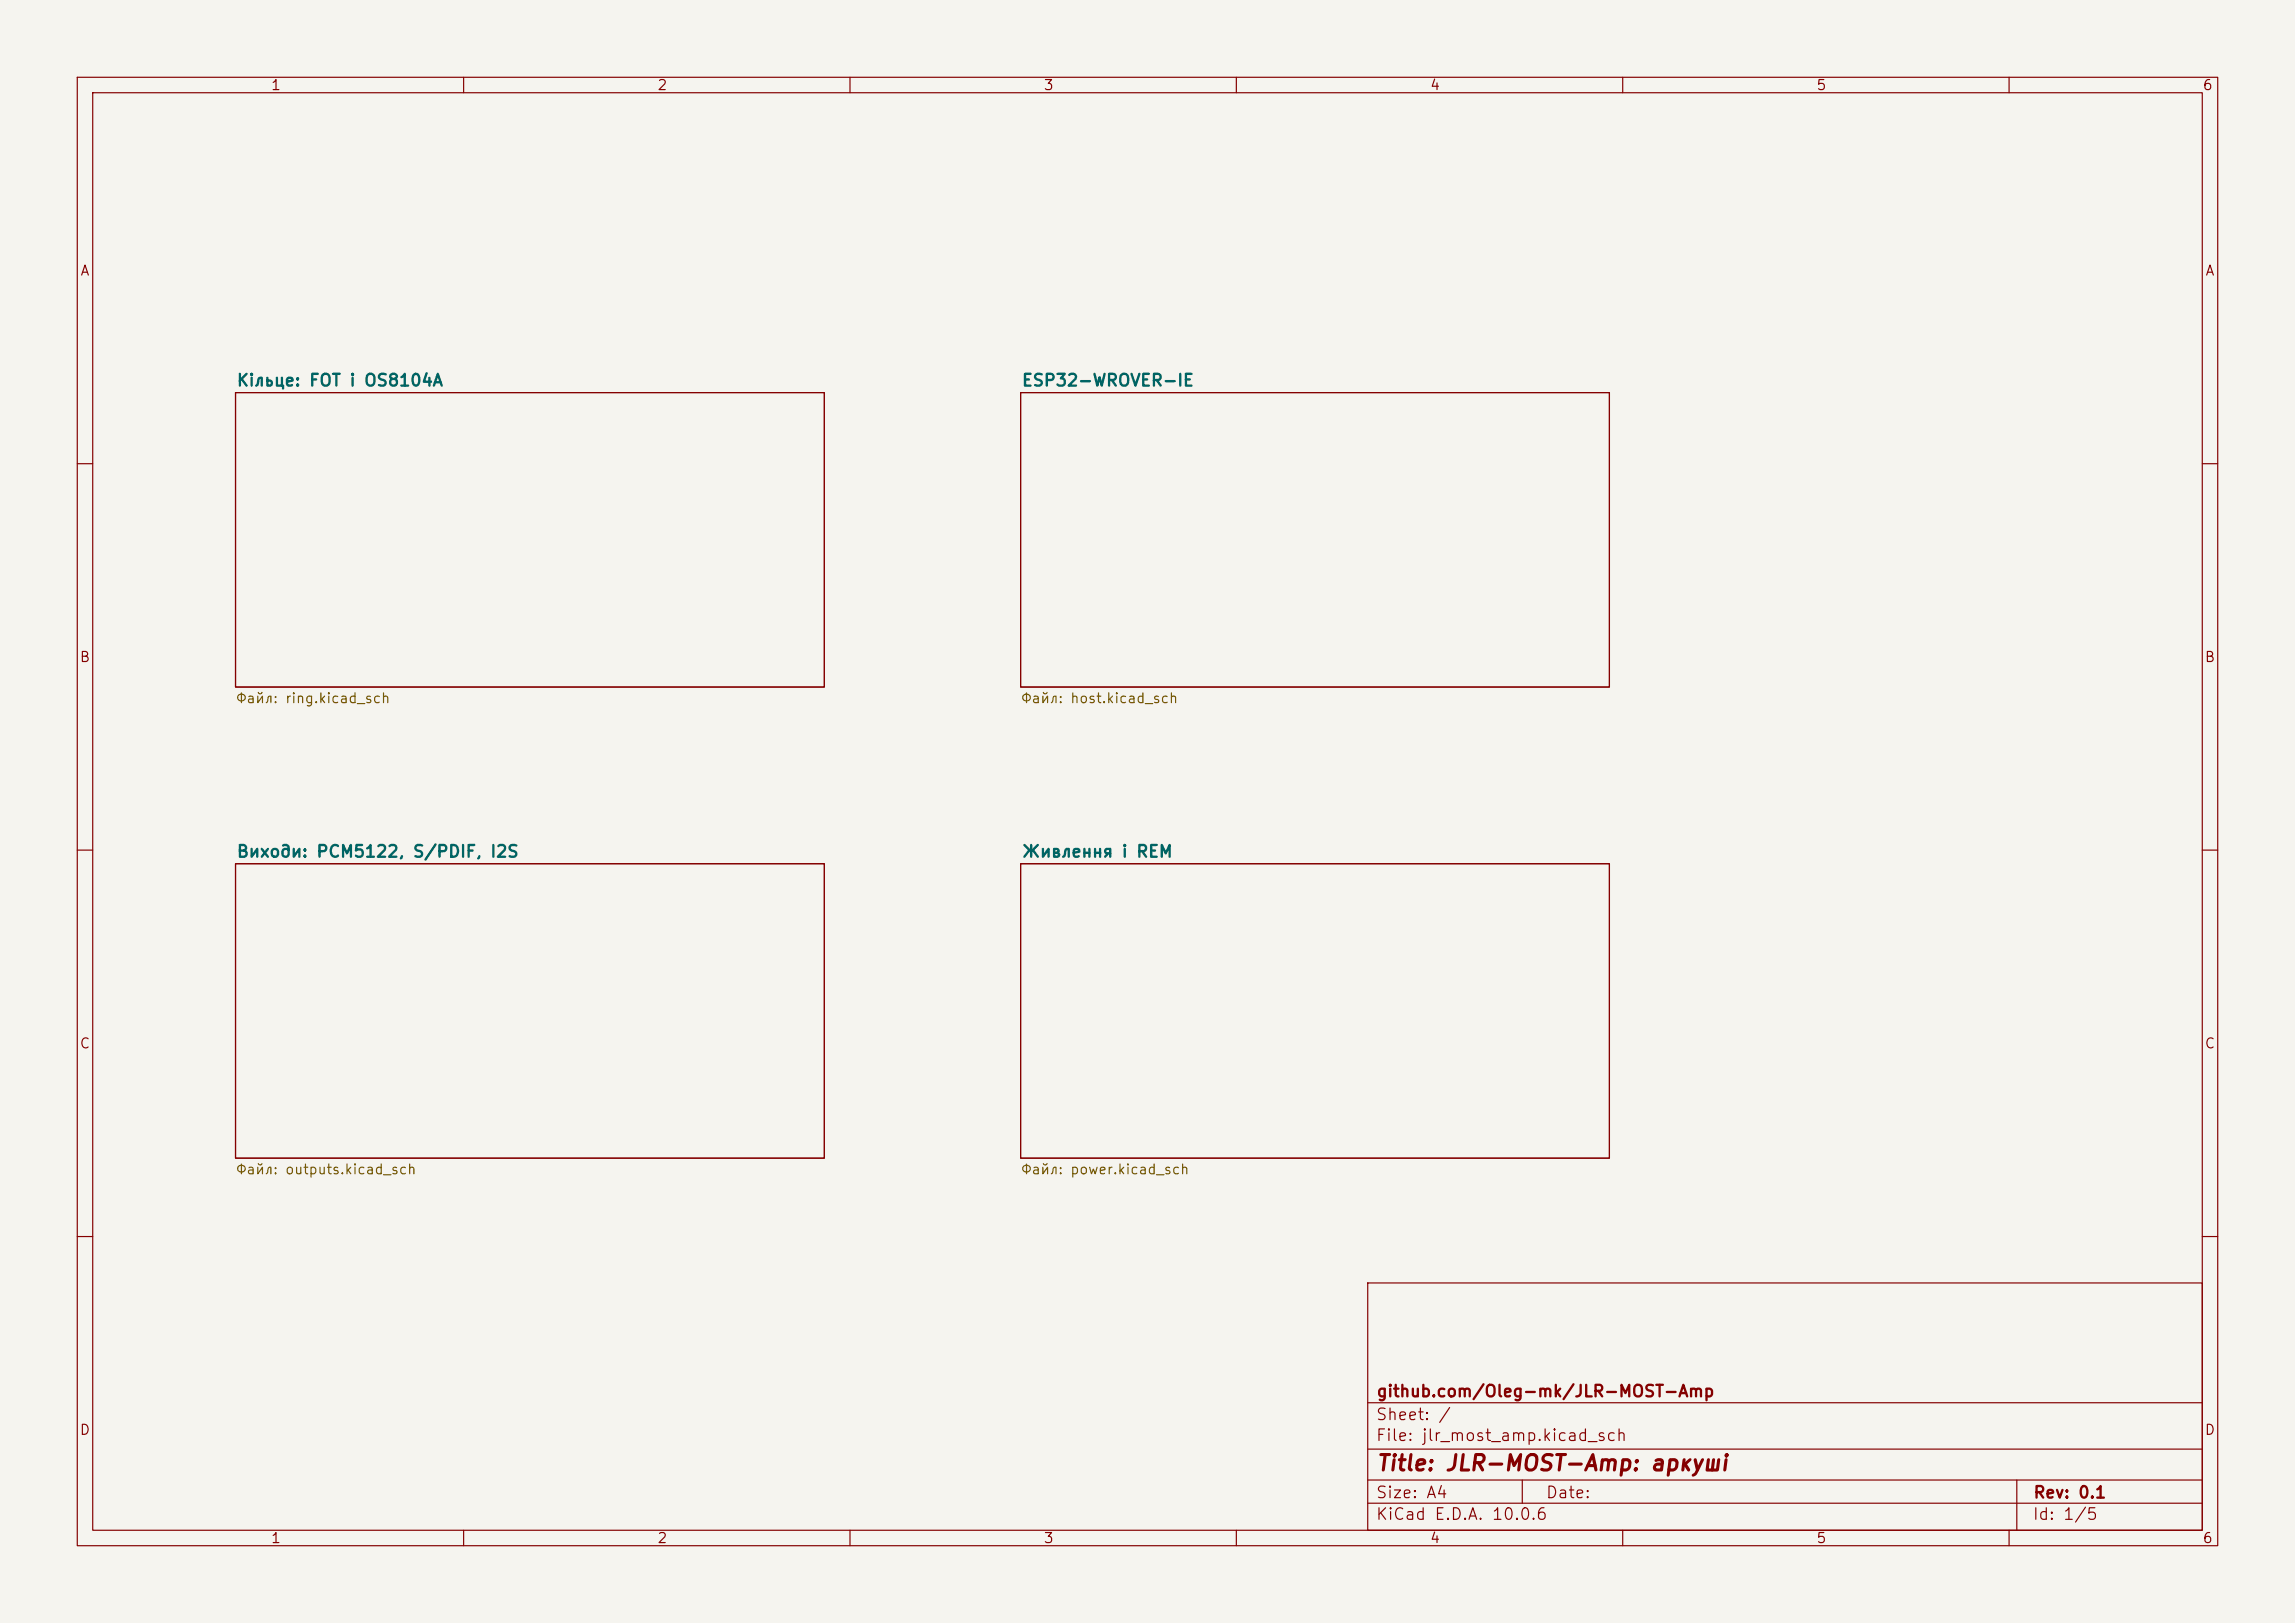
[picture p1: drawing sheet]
<svg xmlns="http://www.w3.org/2000/svg" width="297mm" height="210mm" viewBox="0 0 297 210" stroke-linecap="round" stroke-linejoin="round" font-family="sans-serif">
<defs><g id="words">
<text font-size="2" fill="#840000" x="178" y="190.8">Title: JLR-MOST-Amp: аркуші</text>
<g font-size="1.5" fill="#006464">
<text x="30.5" y="50.4">Кільце: FOT і OS8104A</text>
<text x="132.1" y="50.4">ESP32-WROVER-IE</text>
<text x="30.5" y="111.3">Виходи: PCM5122, S/PDIF, I2S</text>
<text x="132.1" y="111.3">Живлення і REM</text>
</g>
<g font-size="1.5" fill="#840000">
<text x="178" y="184.1">Sheet: /</text>
<text x="178" y="181.1">github.com/Oleg-mk/JLR-MOST-Amp</text>
<text x="178" y="186.8">File: jlr_most_amp.kicad_sch</text>
<text x="178" y="197">KiCad E.D.A. 10.0.6</text>
<text x="178" y="194.2">Size: A4</text>
<text x="200" y="194.2">Date:</text>
<text x="263" y="197">Id: 1/5</text>
<text x="263" y="194.2">Rev: 0.1</text>
</g>
<g font-size="1.3" fill="#840000">
<text x="35" y="12">1</text>
<text x="85" y="12">2</text>
<text x="135" y="12">3</text>
<text x="185" y="12">4</text>
<text x="235" y="12">5</text>
<text x="285" y="12">6</text>
<text x="10.3" y="36">A</text>
<text x="285.3" y="36">A</text>
<text x="10.2" y="86">B</text>
<text x="285.2" y="86">B</text>
<text x="10.2" y="136">C</text>
<text x="285.2" y="136">C</text>
<text x="10.2" y="186">D</text>
<text x="285.2" y="186">D</text>
<text x="35" y="200">1</text>
<text x="85" y="200">2</text>
<text x="135" y="200">3</text>
<text x="185" y="200">4</text>
<text x="235" y="200">5</text>
<text x="285" y="200">6</text>
</g>
<g font-size="1.3" fill="#725600">
<text x="30.5" y="91.3">Файл: ring.kicad_sch</text>
<text x="132.1" y="91.3">Файл: host.kicad_sch</text>
<text x="30.5" y="152.3">Файл: outputs.kicad_sch</text>
<text x="132.1" y="152.3">Файл: power.kicad_sch</text>
</g>
</g></defs>
<path d="M0 0h297v210h-297z" fill="#f5f4ef" stroke="#f5f4ef" stroke-width=".13"/>
<g fill="none" stroke="#840000" stroke-width=".15">
<path d="M10 10h277v190h-277zM12 12h273v186h-273zM60 10v2M110 10v2M160 10v2M210 10v2M260 10v2M30.5 50.8h76.2v38.1h-76.2zM132.1 50.8h76.2v38.1h-76.2zM10 60h2M285 60h2M10 110h2"/>
<path d="M30.5 111.8h76.2v38.1h-76.2zM132.1 111.8h76.2v38.1h-76.2zM285 110h2M10 160h2M177 166h108v32h-108zM285 160h2M60 198v2M110 198v2M160 198v2M177 194.5h108M177 191.5h108M177 187.5h108"/>
<path d="M177 181.5h108M197 191.5v3M210 198v2M260 198v2M261 191.5v6.5"/>
</g>
<use href="#words"/>
</svg>
